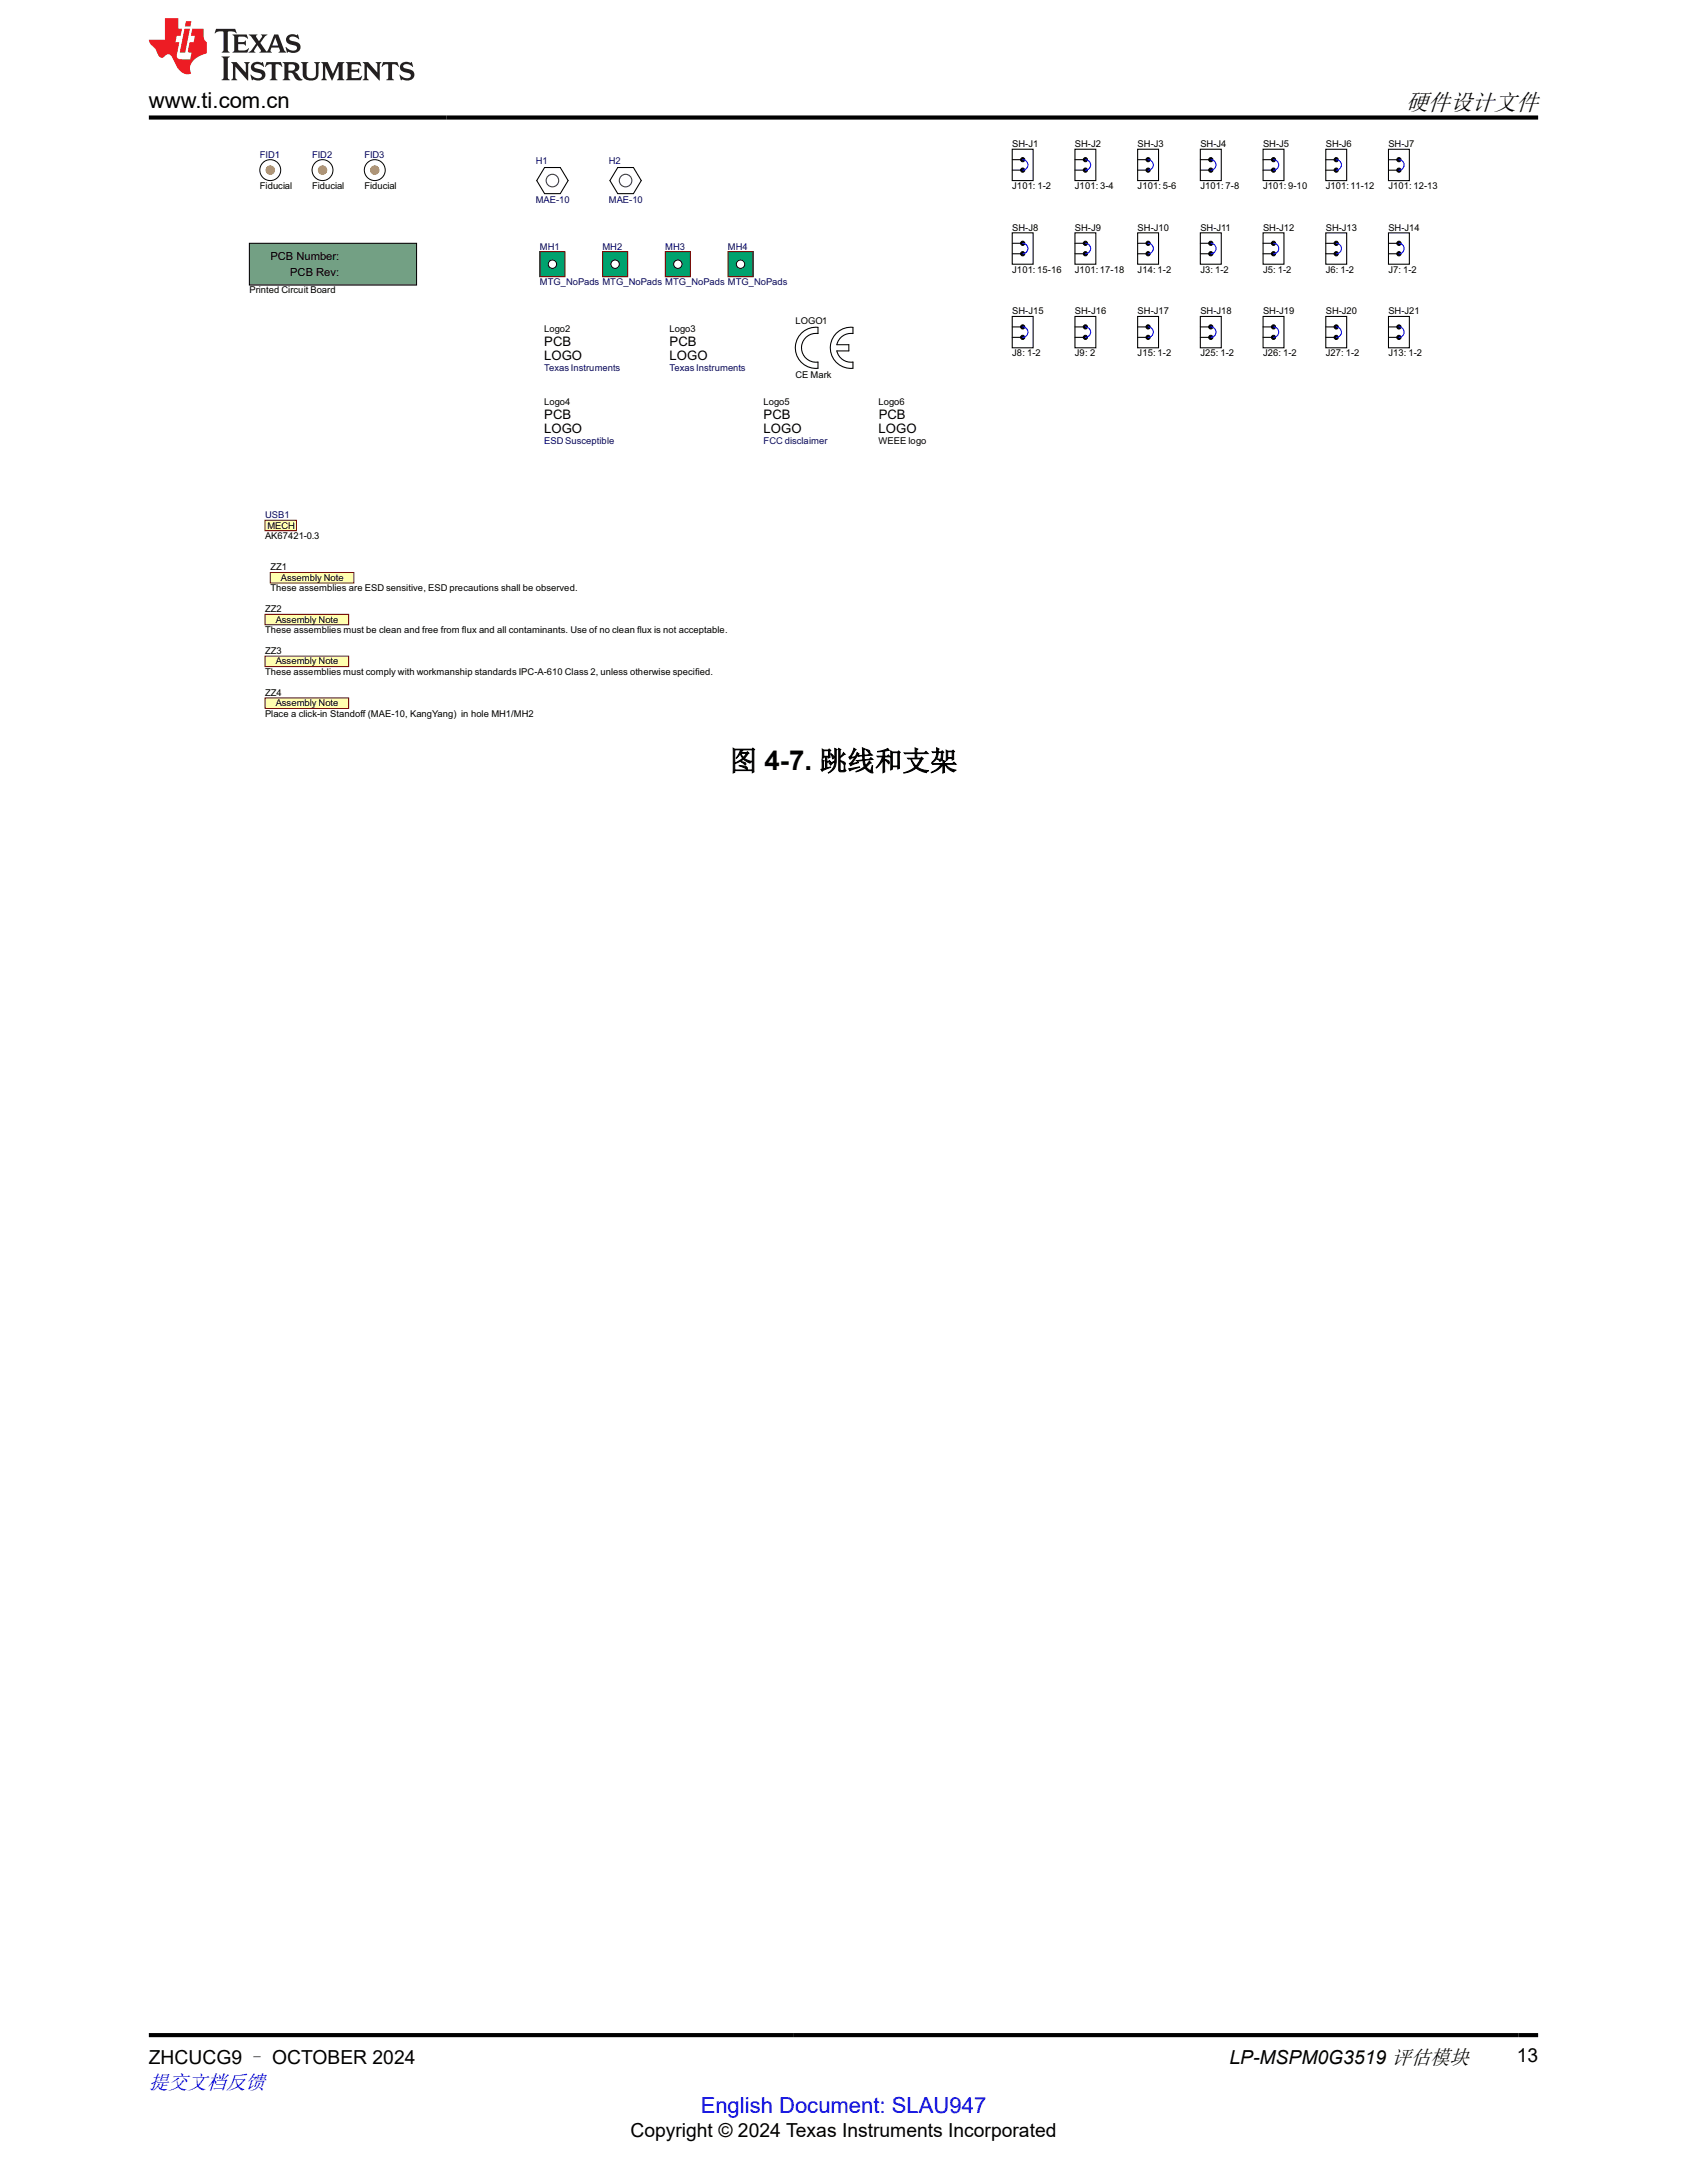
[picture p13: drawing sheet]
<svg xmlns="http://www.w3.org/2000/svg" width="216mm" height="279mm" viewBox="0 0 216 279" stroke-linecap="round" stroke-linejoin="round" font-family="sans-serif">
<defs><g id="words">
<text font-size="3.5" x="93.3" y="98.6">图 4-7. 跳线和支架</text>
<text font-size="3" x="179.9" y="14.1">硬件设计文件</text>
<text font-size="2.8" x="19" y="13.8">www.ti.com.cn</text>
<text font-size="2.8" fill="#00f" x="89.7" y="270.4">English Document: SLAU947</text>
<text font-size="2.6" fill="#00f" x="19" y="267.4">提交文档反馈</text>
<g font-size="2.5">
<text x="194.1" y="263.9">13</text>
<text x="19" y="264.2">ZHCUCG9 – OCTOBER 2024</text>
<text x="157.4" y="264.2">LP-MSPM0G3519 评估模块</text>
<text x="80.7" y="273.5">Copyright © 2024 Texas Instruments Incorporated</text>
</g>
<g font-size="1.7">
<text x="69.7" y="46">LOGO</text>
<text x="69.7" y="44.3">PCB</text>
<text x="85.7" y="46">LOGO</text>
<text x="85.7" y="44.3">PCB</text>
<text x="69.7" y="53.6">PCB</text>
<text x="97.7" y="53.6">PCB</text>
<text x="112.5" y="53.6">PCB</text>
<text x="69.7" y="55.4">LOGO</text>
<text x="97.7" y="55.4">LOGO</text>
<text x="112.4" y="55.4">LOGO</text>
</g>
<g font-size="1.4">
<text x="34.6" y="33.3">PCB Number:</text>
<text x="37.1" y="35.3">PCB Rev:</text>
</g>
<g font-size="1.2" fill="#00007f">
<text x="33.3" y="20.2">FID1</text>
<text x="39.9" y="20.2">FID2</text>
<text x="46.6" y="20.2">FID3</text>
<text x="68.6" y="21">H1</text>
<text x="77.9" y="21">H2</text>
<text x="68.6" y="26">MAE-10</text>
<text x="77.9" y="26">MAE-10</text>
<text x="69.1" y="31.9">MH1</text>
<text x="77.1" y="31.9">MH2</text>
<text x="85.1" y="31.9">MH3</text>
<text x="93.2" y="31.9">MH4</text>
<text x="69.1" y="36.5">MTG_NoPads MTG_NoPads MTG_NoPads MTG_NoPads</text>
<text x="69.7" y="47.5">Texas Instruments</text>
<text x="85.7" y="47.5">Texas Instruments</text>
<text x="69.7" y="56.8">ESD Susceptible</text>
<text x="97.7" y="56.8">FCC disclaimer</text>
<text x="33.9" y="66.3">USB1</text>
</g>
<g font-size="1.2">
<text x="129.5" y="18.8">SH-J1</text>
<text x="137.6" y="18.8">SH-J2</text>
<text x="145.6" y="18.8">SH-J3</text>
<text x="153.6" y="18.8">SH-J4</text>
<text x="161.6" y="18.8">SH-J5</text>
<text x="169.7" y="18.8">SH-J6</text>
<text x="177.7" y="18.8">SH-J7</text>
<text x="33.3" y="24.2">Fiducial</text>
<text x="39.9" y="24.2">Fiducial</text>
<text x="46.6" y="24.2">Fiducial</text>
<text x="129.5" y="24.2">J101: 1-2</text>
<text x="129.5" y="29.5">SH-J8</text>
<text x="137.6" y="24.2">J101: 3-4</text>
<text x="137.6" y="29.5">SH-J9</text>
<text x="145.6" y="24.2">J101: 5-6</text>
<text x="145.6" y="29.5">SH-J10</text>
<text x="153.6" y="24.2">J101: 7-8</text>
<text x="153.6" y="29.5">SH-J11</text>
<text x="161.6" y="24.2">J101: 9-10</text>
<text x="161.6" y="29.5">SH-J12</text>
<text x="169.7" y="24.2">J101:11-12</text>
<text x="169.7" y="29.5">SH-J13</text>
<text x="177.7" y="24.2">J101: 12-13</text>
<text x="177.7" y="29.5">SH-J14</text>
<text x="129.5" y="34.9">J101: 15-16</text>
<text x="137.6" y="34.9">J101: 17-18</text>
<text x="145.6" y="34.9">J14: 1-2</text>
<text x="153.6" y="34.9">J3: 1-2</text>
<text x="161.6" y="34.9">J5: 1-2</text>
<text x="169.7" y="34.9">J6: 1-2</text>
<text x="177.7" y="34.9">J7: 1-2</text>
<text x="31.9" y="37.6">Printed Circuit Board</text>
<text x="101.8" y="41.5">LOGO1</text>
<text x="129.5" y="40.2">SH-J15</text>
<text x="137.6" y="40.2">SH-J16</text>
<text x="145.6" y="40.2">SH-J17</text>
<text x="153.6" y="40.2">SH-J18</text>
<text x="161.6" y="40.2">SH-J19</text>
<text x="169.7" y="40.2">SH-J20</text>
<text x="177.7" y="40.2">SH-J21</text>
<text x="69.7" y="42.5">Logo2</text>
<text x="85.7" y="42.5">Logo3</text>
<text x="129.5" y="45.6">J8: 1-2</text>
<text x="137.6" y="45.6">J9: 2</text>
<text x="145.6" y="45.6">J15: 1-2</text>
<text x="153.6" y="45.6">J25: 1-2</text>
<text x="161.6" y="45.6">J26: 1-2</text>
<text x="169.7" y="45.6">J27: 1-2</text>
<text x="177.7" y="45.6">J13: 1-2</text>
<text x="69.7" y="51.9">Logo4</text>
<text x="97.7" y="51.9">Logo5</text>
<text x="101.8" y="48.3">CE Mark</text>
<text x="112.4" y="51.9">Logo6</text>
<text x="112.4" y="56.8">WEEE logo</text>
<text x="33.9" y="69">AK67421-0.3</text>
<text x="34.2" y="67.7">MECH</text>
<text x="34.6" y="73">ZZ1</text>
<text x="34.6" y="75.7">These assemblies are ESD sensitive, ESD precautions shall be observed.</text>
<text x="35.9" y="74.3">Assembly Note</text>
<text x="33.9" y="78.4">ZZ2</text>
<text x="33.9" y="81">These assemblies must be clean and free from f</text>
<text x="33.9" y="83.7">ZZ3</text>
<text x="35.3" y="79.7">Assembly Note</text>
<text x="59.1" y="81">lux and all contaminants. Use of no clean f</text>
<text x="81.5" y="81">lux is not acceptable.</text>
<text x="33.9" y="86.4">These assemblies must comply with workmanship standards IPC-A-610 Class 2, unless otherwise specif</text>
<text x="33.9" y="89.1">ZZ4</text>
<text x="35.3" y="85">Assembly Note</text>
<text x="89" y="86.4">ied.</text>
<text x="33.9" y="91.7">Place a click-in Standoff (MAE-10, KangYang) in hole MH1/MH2</text>
<text x="35.3" y="90.4">Assembly Note</text>
</g>
</g></defs>
<path d="M33.9 78.6h10.7v1.4h-10.7z" fill-rule="evenodd" fill="#ffffaf"/>
<path d="M33.9 78.6h10.7v1.4h-10.7z" fill="none" stroke="#7f0000" stroke-width=".13"/>
<path d="M33.9 84h10.7v1.3h-10.7z" fill-rule="evenodd" fill="#ffffaf"/>
<path d="M33.9 84h10.7v1.3h-10.7z" fill="none" stroke="#7f0000" stroke-width=".13"/>
<path d="M33.9 89.3h10.7v1.4h-10.7z" fill-rule="evenodd" fill="#ffffaf"/>
<path d="M33.9 89.3h10.7v1.4h-10.7z" fill="none" stroke="#7f0000" stroke-width=".13"/>
<path d="M33.9 66.6h4v1.3h-4z" fill-rule="evenodd" fill="#ffffaf"/>
<path d="M33.9 66.6h4v1.3h-4z" fill="none" stroke="#7f0000" stroke-width=".13"/>
<path d="M69.1 32.2h3.2v3.2h-3.2z" fill-rule="evenodd" fill="#00a26e"/>
<path d="M69.1 32.2h3.2v3.2h-3.2z" fill="none" stroke="#7f0000" stroke-width=".13"/>
<circle cx="70.7" cy="33.8" r=".54" fill="#fff"/>
<circle cx="70.7" cy="33.8" r=".54" fill="none" stroke="#000" stroke-width=".13"/>
<path d="M77.1 32.2h3.2v3.2h-3.2z" fill-rule="evenodd" fill="#00a26e"/>
<path d="M77.1 32.2h3.2v3.2h-3.2z" fill="none" stroke="#7f0000" stroke-width=".13"/>
<circle cx="78.7" cy="33.8" r=".54" fill="#fff"/>
<circle cx="78.7" cy="33.8" r=".54" fill="none" stroke="#000" stroke-width=".13"/>
<path d="M85.1 32.2h3.3v3.2h-3.3z" fill-rule="evenodd" fill="#00a26e"/>
<path d="M85.1 32.2h3.3v3.2h-3.3z" fill="none" stroke="#7f0000" stroke-width=".13"/>
<circle cx="86.7" cy="33.8" r=".53" fill="#fff"/>
<circle cx="86.7" cy="33.8" r=".53" fill="none" stroke="#000" stroke-width=".13"/>
<path d="M93.2 32.2h3.2v3.2h-3.2z" fill-rule="evenodd" fill="#00a26e"/>
<path d="M93.2 32.2h3.2v3.2h-3.2z" fill="none" stroke="#7f0000" stroke-width=".13"/>
<circle cx="94.8" cy="33.8" r=".54" fill="#fff"/>
<circle cx="94.8" cy="33.8" r=".54" fill="none" stroke="#000" stroke-width=".13"/>
<circle cx="34.6" cy="21.8" r="1.34" fill="#fff"/>
<circle cx="34.6" cy="21.8" r="1.34" fill="none" stroke="#000" stroke-width=".13"/>
<circle cx="34.6" cy="21.8" r=".53" fill="#c39700"/>
<circle cx="34.6" cy="21.8" r=".53" fill="none" stroke="#c39700" stroke-width=".13"/>
<circle cx="41.3" cy="21.8" r="1.34" fill="#fff"/>
<circle cx="41.3" cy="21.8" r="1.34" fill="none" stroke="#000" stroke-width=".13"/>
<circle cx="41.3" cy="21.8" r=".53" fill="#c39700"/>
<circle cx="41.3" cy="21.8" r=".53" fill="none" stroke="#c39700" stroke-width=".13"/>
<circle cx="48" cy="21.8" r="1.34" fill="#fff"/>
<circle cx="48" cy="21.8" r="1.34" fill="none" stroke="#000" stroke-width=".13"/>
<circle cx="48" cy="21.8" r=".53" fill="#c39700"/>
<circle cx="48" cy="21.8" r=".53" fill="none" stroke="#c39700" stroke-width=".13"/>
<path d="M102.5 42.7a2.62 2.62 0 0 1 2.2-.8v.8a1.84 1.84 0 0 0-2.1 1.8 1.84 1.84 0 0 0 2.1 1.8v.8a2.63 2.63 0 0 1-2.7-1.4 2.63 2.63 0 0 1 .5-3zM107 42.7a2.62 2.62 0 0 1 2.2-.8v.8a1.84 1.84 0 0 0-2.1 1.4h1.5v.8h-1.5a1.84 1.84 0 0 0 2.1 1.4v.8a2.63 2.63 0 0 1-2.7-1.4 2.63 2.63 0 0 1 .5-3z" fill="none" stroke="#000" stroke-width=".14"/>
<circle cx="70.7" cy="23.1" r=".8" fill="#fff"/>
<circle cx="70.7" cy="23.1" r=".8" fill="none" stroke="#313442" stroke-width=".14"/>
<path d="M69.7 21.4h2l1 1.7-1 1.7h-2l-1-1.7z" fill="none" stroke="#000" stroke-width=".14"/>
<circle cx="80.1" cy="23.1" r=".8" fill="#fff"/>
<circle cx="80.1" cy="23.1" r=".8" fill="none" stroke="#313442" stroke-width=".14"/>
<path d="M79.1 21.4h2l1 1.7-1 1.7h-2l-1-1.7z" fill="none" stroke="#000" stroke-width=".14"/>
<path d="M31.9 31.1h21.4v5.4h-21.4z" fill-rule="evenodd" fill="#73a084"/>
<path d="M31.9 31.1h21.4v5.4h-21.4z" fill="none" stroke="#000" stroke-width=".13"/>
<path d="M129.5 19.1h2.7v4h-2.7z" fill-rule="evenodd" fill="#fff"/>
<path d="M129.5 19.1h2.7v4h-2.7zM129.5 20.4h1.4M129.5 21.8h1.4" fill="none" stroke="#000" stroke-width=".14"/>
<g fill="#000">
<circle cx="130.9" cy="20.4" r=".27"/>
<circle cx="130.9" cy="21.8" r=".27"/>
</g>
<g fill="none" stroke="#000" stroke-width=".13">
<circle cx="130.9" cy="20.4" r=".27"/>
<circle cx="130.9" cy="21.8" r=".27"/>
</g>
<path d="M130.9 20.4a.67 .67 0 0 1 .6 .7 .67 .67 0 0 1-.6 .7" fill="none" stroke="#00f" stroke-width=".14"/>
<path d="M137.6 19.1h2.6v4h-2.6z" fill-rule="evenodd" fill="#fff"/>
<path d="M137.6 19.1h2.6v4h-2.6zM137.6 20.4h1.3M137.6 21.8h1.3" fill="none" stroke="#000" stroke-width=".14"/>
<g fill="#000">
<circle cx="138.9" cy="20.4" r=".27"/>
<circle cx="138.9" cy="21.8" r=".27"/>
</g>
<g fill="none" stroke="#000" stroke-width=".13">
<circle cx="138.9" cy="20.4" r=".27"/>
<circle cx="138.9" cy="21.8" r=".27"/>
</g>
<path d="M138.9 20.4a.67 .67 0 0 1 .7 .7 .67 .67 0 0 1-.7 .7" fill="none" stroke="#00f" stroke-width=".14"/>
<path d="M145.6 19.1h2.7v4h-2.7z" fill-rule="evenodd" fill="#fff"/>
<path d="M145.6 19.1h2.7v4h-2.7zM145.6 20.4h1.3M145.6 21.8h1.3" fill="none" stroke="#000" stroke-width=".14"/>
<g fill="#000">
<circle cx="146.9" cy="20.4" r=".27"/>
<circle cx="146.9" cy="21.8" r=".27"/>
</g>
<g fill="none" stroke="#000" stroke-width=".13">
<circle cx="146.9" cy="20.4" r=".27"/>
<circle cx="146.9" cy="21.8" r=".27"/>
</g>
<path d="M146.9 20.4a.67 .67 0 0 1 .7 .7 .67 .67 0 0 1-.7 .7" fill="none" stroke="#00f" stroke-width=".14"/>
<path d="M153.6 19.1h2.7v4h-2.7z" fill-rule="evenodd" fill="#fff"/>
<path d="M153.6 19.1h2.7v4h-2.7zM153.6 20.4h1.4M153.6 21.8h1.4" fill="none" stroke="#000" stroke-width=".14"/>
<g fill="#000">
<circle cx="155" cy="20.4" r=".27"/>
<circle cx="155" cy="21.8" r=".27"/>
</g>
<g fill="none" stroke="#000" stroke-width=".13">
<circle cx="155" cy="20.4" r=".27"/>
<circle cx="155" cy="21.8" r=".27"/>
</g>
<path d="M155 20.4a.67 .67 0 0 1 .6 .7 .67 .67 0 0 1-.6 .7" fill="none" stroke="#00f" stroke-width=".14"/>
<path d="M161.6 19.1h2.7v4h-2.7z" fill-rule="evenodd" fill="#fff"/>
<path d="M161.6 19.1h2.7v4h-2.7zM161.6 20.4h1.4M161.6 21.8h1.4" fill="none" stroke="#000" stroke-width=".14"/>
<g fill="#000">
<circle cx="163" cy="20.4" r=".27"/>
<circle cx="163" cy="21.8" r=".27"/>
</g>
<g fill="none" stroke="#000" stroke-width=".13">
<circle cx="163" cy="20.4" r=".27"/>
<circle cx="163" cy="21.8" r=".27"/>
</g>
<path d="M163 20.4a.67 .67 0 0 1 .7 .7 .67 .67 0 0 1-.7 .7" fill="none" stroke="#00f" stroke-width=".14"/>
<path d="M169.7 19.1h2.6v4h-2.6z" fill-rule="evenodd" fill="#fff"/>
<path d="M169.7 19.1h2.6v4h-2.6zM169.7 20.4h1.3M169.7 21.8h1.3" fill="none" stroke="#000" stroke-width=".14"/>
<g fill="#000">
<circle cx="171" cy="20.4" r=".27"/>
<circle cx="171" cy="21.8" r=".27"/>
</g>
<g fill="none" stroke="#000" stroke-width=".13">
<circle cx="171" cy="20.4" r=".27"/>
<circle cx="171" cy="21.8" r=".27"/>
</g>
<path d="M171 20.4a.67 .67 0 0 1 .7 .7 .67 .67 0 0 1-.7 .7" fill="none" stroke="#00f" stroke-width=".14"/>
<path d="M177.7 19.1h2.7v4h-2.7z" fill-rule="evenodd" fill="#fff"/>
<path d="M177.7 19.1h2.7v4h-2.7zM177.7 20.4h1.3M177.7 21.8h1.3" fill="none" stroke="#000" stroke-width=".14"/>
<g fill="#000">
<circle cx="179" cy="20.4" r=".27"/>
<circle cx="179" cy="21.8" r=".27"/>
</g>
<g fill="none" stroke="#000" stroke-width=".13">
<circle cx="179" cy="20.4" r=".27"/>
<circle cx="179" cy="21.8" r=".27"/>
</g>
<path d="M179 20.4a.67 .67 0 0 1 .7 .7 .67 .67 0 0 1-.7 .7" fill="none" stroke="#00f" stroke-width=".14"/>
<path d="M129.5 29.8h2.7v4h-2.7z" fill-rule="evenodd" fill="#fff"/>
<path d="M129.5 29.8h2.7v4h-2.7zM129.5 31.1h1.4M129.5 32.5h1.4" fill="none" stroke="#000" stroke-width=".14"/>
<g fill="#000">
<circle cx="130.9" cy="32.5" r=".27"/>
<circle cx="130.9" cy="31.1" r=".27"/>
</g>
<g fill="none" stroke="#000" stroke-width=".13">
<circle cx="130.9" cy="32.5" r=".27"/>
<circle cx="130.9" cy="31.1" r=".27"/>
</g>
<path d="M130.9 31.1a.67 .67 0 0 1 .6 .7 .67 .67 0 0 1-.6 .7" fill="none" stroke="#00f" stroke-width=".14"/>
<path d="M137.6 29.8h2.6v4h-2.6z" fill-rule="evenodd" fill="#fff"/>
<path d="M137.6 29.8h2.6v4h-2.6zM137.6 31.1h1.3M137.6 32.5h1.3" fill="none" stroke="#000" stroke-width=".14"/>
<g fill="#000">
<circle cx="138.9" cy="32.5" r=".27"/>
<circle cx="138.9" cy="31.1" r=".27"/>
</g>
<g fill="none" stroke="#000" stroke-width=".13">
<circle cx="138.9" cy="32.5" r=".27"/>
<circle cx="138.9" cy="31.1" r=".27"/>
</g>
<path d="M138.9 31.1a.67 .67 0 0 1 .7 .7 .67 .67 0 0 1-.7 .7" fill="none" stroke="#00f" stroke-width=".14"/>
<path d="M145.6 29.8h2.7v4h-2.7z" fill-rule="evenodd" fill="#fff"/>
<path d="M145.6 29.8h2.7v4h-2.7zM145.6 31.1h1.3M145.6 32.5h1.3" fill="none" stroke="#000" stroke-width=".14"/>
<g fill="#000">
<circle cx="146.9" cy="32.5" r=".27"/>
<circle cx="146.9" cy="31.1" r=".27"/>
</g>
<g fill="none" stroke="#000" stroke-width=".13">
<circle cx="146.9" cy="32.5" r=".27"/>
<circle cx="146.9" cy="31.1" r=".27"/>
</g>
<path d="M146.9 31.1a.67 .67 0 0 1 .7 .7 .67 .67 0 0 1-.7 .7" fill="none" stroke="#00f" stroke-width=".14"/>
<path d="M153.6 29.8h2.7v4h-2.7z" fill-rule="evenodd" fill="#fff"/>
<path d="M153.6 29.8h2.7v4h-2.7zM153.6 31.1h1.4M153.6 32.5h1.4" fill="none" stroke="#000" stroke-width=".14"/>
<g fill="#000">
<circle cx="155" cy="32.5" r=".27"/>
<circle cx="155" cy="31.1" r=".27"/>
</g>
<g fill="none" stroke="#000" stroke-width=".13">
<circle cx="155" cy="32.5" r=".27"/>
<circle cx="155" cy="31.1" r=".27"/>
</g>
<path d="M155 31.1a.67 .67 0 0 1 .6 .7 .67 .67 0 0 1-.6 .7" fill="none" stroke="#00f" stroke-width=".14"/>
<path d="M161.6 29.8h2.7v4h-2.7z" fill-rule="evenodd" fill="#fff"/>
<path d="M161.6 29.8h2.7v4h-2.7zM161.6 31.1h1.4M161.6 32.5h1.4" fill="none" stroke="#000" stroke-width=".14"/>
<g fill="#000">
<circle cx="163" cy="32.5" r=".27"/>
<circle cx="163" cy="31.1" r=".27"/>
</g>
<g fill="none" stroke="#000" stroke-width=".13">
<circle cx="163" cy="32.5" r=".27"/>
<circle cx="163" cy="31.1" r=".27"/>
</g>
<path d="M163 31.1a.67 .67 0 0 1 .7 .7 .67 .67 0 0 1-.7 .7" fill="none" stroke="#00f" stroke-width=".14"/>
<path d="M169.7 29.8h2.6v4h-2.6z" fill-rule="evenodd" fill="#fff"/>
<path d="M169.7 29.8h2.6v4h-2.6zM169.7 31.1h1.3M169.7 32.5h1.3" fill="none" stroke="#000" stroke-width=".14"/>
<g fill="#000">
<circle cx="171" cy="32.5" r=".27"/>
<circle cx="171" cy="31.1" r=".27"/>
</g>
<g fill="none" stroke="#000" stroke-width=".13">
<circle cx="171" cy="32.5" r=".27"/>
<circle cx="171" cy="31.1" r=".27"/>
</g>
<path d="M171 31.1a.67 .67 0 0 1 .7 .7 .67 .67 0 0 1-.7 .7" fill="none" stroke="#00f" stroke-width=".14"/>
<path d="M177.7 29.8h2.7v4h-2.7z" fill-rule="evenodd" fill="#fff"/>
<path d="M177.7 29.8h2.7v4h-2.7zM177.7 31.1h1.3M177.7 32.5h1.3" fill="none" stroke="#000" stroke-width=".14"/>
<g fill="#000">
<circle cx="179" cy="32.5" r=".27"/>
<circle cx="179" cy="31.1" r=".27"/>
</g>
<g fill="none" stroke="#000" stroke-width=".13">
<circle cx="179" cy="32.5" r=".27"/>
<circle cx="179" cy="31.1" r=".27"/>
</g>
<path d="M179 31.1a.67 .67 0 0 1 .7 .7 .67 .67 0 0 1-.7 .7" fill="none" stroke="#00f" stroke-width=".14"/>
<path d="M129.5 40.5h2.7v4h-2.7z" fill-rule="evenodd" fill="#fff"/>
<path d="M129.5 40.5h2.7v4h-2.7zM129.5 41.8h1.4M129.5 43.2h1.4" fill="none" stroke="#000" stroke-width=".14"/>
<g fill="#000">
<circle cx="130.9" cy="41.8" r=".27"/>
<circle cx="130.9" cy="43.2" r=".27"/>
</g>
<g fill="none" stroke="#000" stroke-width=".13">
<circle cx="130.9" cy="41.8" r=".27"/>
<circle cx="130.9" cy="43.2" r=".27"/>
</g>
<path d="M130.9 41.8a.67 .67 0 0 1 .6 .7 .67 .67 0 0 1-.6 .7" fill="none" stroke="#00f" stroke-width=".14"/>
<path d="M137.6 40.5h2.6v4h-2.6z" fill-rule="evenodd" fill="#fff"/>
<path d="M137.6 40.5h2.6v4h-2.6zM137.6 41.8h1.3M137.6 43.2h1.3" fill="none" stroke="#000" stroke-width=".14"/>
<g fill="#000">
<circle cx="138.9" cy="41.8" r=".27"/>
<circle cx="138.9" cy="43.2" r=".27"/>
</g>
<g fill="none" stroke="#000" stroke-width=".13">
<circle cx="138.9" cy="41.8" r=".27"/>
<circle cx="138.9" cy="43.2" r=".27"/>
</g>
<path d="M138.9 41.8a.67 .67 0 0 1 .7 .7 .67 .67 0 0 1-.7 .7" fill="none" stroke="#00f" stroke-width=".14"/>
<path d="M145.6 40.5h2.7v4h-2.7z" fill-rule="evenodd" fill="#fff"/>
<path d="M145.6 40.5h2.7v4h-2.7zM145.6 41.8h1.3M145.6 43.2h1.3" fill="none" stroke="#000" stroke-width=".14"/>
<g fill="#000">
<circle cx="146.9" cy="41.8" r=".27"/>
<circle cx="146.9" cy="43.2" r=".27"/>
</g>
<g fill="none" stroke="#000" stroke-width=".13">
<circle cx="146.9" cy="41.8" r=".27"/>
<circle cx="146.9" cy="43.2" r=".27"/>
</g>
<path d="M146.9 41.8a.67 .67 0 0 1 .7 .7 .67 .67 0 0 1-.7 .7" fill="none" stroke="#00f" stroke-width=".14"/>
<path d="M153.6 40.5h2.7v4h-2.7z" fill-rule="evenodd" fill="#fff"/>
<path d="M153.6 40.5h2.7v4h-2.7zM153.6 41.8h1.4M153.6 43.2h1.4" fill="none" stroke="#000" stroke-width=".14"/>
<g fill="#000">
<circle cx="155" cy="41.8" r=".27"/>
<circle cx="155" cy="43.2" r=".27"/>
</g>
<g fill="none" stroke="#000" stroke-width=".13">
<circle cx="155" cy="41.8" r=".27"/>
<circle cx="155" cy="43.2" r=".27"/>
</g>
<path d="M155 41.8a.67 .67 0 0 1 .6 .7 .67 .67 0 0 1-.6 .7" fill="none" stroke="#00f" stroke-width=".14"/>
<path d="M161.6 40.5h2.7v4h-2.7z" fill-rule="evenodd" fill="#fff"/>
<path d="M161.6 40.5h2.7v4h-2.7zM161.6 41.8h1.4M161.6 43.2h1.4" fill="none" stroke="#000" stroke-width=".14"/>
<g fill="#000">
<circle cx="163" cy="41.8" r=".27"/>
<circle cx="163" cy="43.2" r=".27"/>
</g>
<g fill="none" stroke="#000" stroke-width=".13">
<circle cx="163" cy="41.8" r=".27"/>
<circle cx="163" cy="43.2" r=".27"/>
</g>
<path d="M163 41.8a.67 .67 0 0 1 .7 .7 .67 .67 0 0 1-.7 .7" fill="none" stroke="#00f" stroke-width=".14"/>
<path d="M169.7 40.5h2.6v4h-2.6z" fill-rule="evenodd" fill="#fff"/>
<path d="M169.7 40.5h2.6v4h-2.6zM169.7 41.8h1.3M169.7 43.2h1.3" fill="none" stroke="#000" stroke-width=".14"/>
<g fill="#000">
<circle cx="171" cy="43.2" r=".27"/>
<circle cx="171" cy="41.8" r=".27"/>
</g>
<g fill="none" stroke="#000" stroke-width=".13">
<circle cx="171" cy="43.2" r=".27"/>
<circle cx="171" cy="41.8" r=".27"/>
</g>
<path d="M171 41.8a.67 .67 0 0 1 .7 .7 .67 .67 0 0 1-.7 .7" fill="none" stroke="#00f" stroke-width=".14"/>
<path d="M177.7 40.5h2.7v4h-2.7z" fill-rule="evenodd" fill="#fff"/>
<path d="M177.7 40.5h2.7v4h-2.7zM177.7 41.8h1.3M177.7 43.2h1.3" fill="none" stroke="#000" stroke-width=".14"/>
<g fill="#000">
<circle cx="179" cy="43.2" r=".27"/>
<circle cx="179" cy="41.8" r=".27"/>
</g>
<g fill="none" stroke="#000" stroke-width=".13">
<circle cx="179" cy="43.2" r=".27"/>
<circle cx="179" cy="41.8" r=".27"/>
</g>
<path d="M179 41.8a.67 .67 0 0 1 .7 .7 .67 .67 0 0 1-.7 .7" fill="none" stroke="#00f" stroke-width=".14"/>
<path d="M34.6 73.3h10.7v1.3h-10.7z" fill-rule="evenodd" fill="#ffffaf"/>
<path d="M34.6 73.3h10.7v1.3h-10.7z" fill="none" stroke="#7f0000" stroke-width=".13"/>
<path d="M27.7 3.7l-.2 .5v.1a1.04 1.04 0 0 1 1.1-.3v2.4l-.2 .3h1l-.2-.3v-2.2a.58 .58 0 0 1 .7-.1l.4 .1-.2-.5zM29.8 4.4l.2 .2v.2v1.6v.1l-.2 .2h1.9l.2-.5h-.1a1.17 1.17 0 0 1-1.3 .2v-.7h.6l.4 .1v-.6l-.4 .2h-.6v-.6v-.1h.2a1 1 0 0 1 1 .3l.1-.1-.2-.5zM31.8 4.4l1 1.2-.6 .8-.4 .3h.9l-.2-.2 .4-.7 .5 .7-.2 .2h1.6l-.2-.2 .1-.4h1l.1 .4-.1 .2h.9l-.2-.3-.8-2h-.5l-.7 1.9-.3 .3-.8-1.1 .5-.7 .4-.4h-.8l.2 .2-.5 .7-.3-.7 .1-.2zM35.2 4.8l.4 1h-.8zM36.8 4.6a.65 .65 0 0 0-.2 .7 .65 .65 0 0 0 .6 .4l.7 .2 .1 .2a.59 .59 0 0 1-1 .2l-.4-.3h-.1l.2 .7 .2-.1a1.16 1.16 0 0 0 1.5-.2 .7 .7 0 0 0-.6-1.1l-.6-.1-.2-.2 .1-.2a.85 .85 0 0 1 1.1 .3l.1-.1-.2-.6-.1 .1h-.2a1.05 1.05 0 0 0-1 .1zM28.4 7.2l.2 .2v.2v2.3v.2l-.2 .2h1l-.2-.2v-.2v-2.3v-.2l.2-.2zM29.6 7.9l.2 .4v1.6l-.2 .4h.8l-.3-.4v-1.4l1.7 1.8v-2l.2-.4h-.8l.2 .3 .1 1.1-1.2-1.4zM32.3 8.1a.65 .65 0 0 0-.2 .7 .65 .65 0 0 0 .7 .4l.6 .2 .1 .3a.6 .6 0 0 1-1 .2l-.4-.4-.1 .1 .2 .7 .2-.1a1.16 1.16 0 0 0 1.5-.3 .7 .7 0 0 0-.6-1l-.6-.2-.2-.2 .1-.2a.85 .85 0 0 1 1.2 .3v-.1l-.2-.6-.1 .1h-.2a1.07 1.07 0 0 0-1 .1zM34.1 7.9l-.2 .6 .1 .1a.63 .63 0 0 1 .7-.4l.1 1.7-.1 .2-.2 .2h1l-.2-.2v-.2v-1.7a.66 .66 0 0 1 .8 .4v-.1l-.1-.6zM36.2 7.9l.2 .3v.1v1.6v.2l-.2 .2h.9l-.2-.2v-.8h.3a.87 .87 0 0 1 .6 .7 .64 .64 0 0 0 .9 .2l-.4-.3a1.1 1.1 0 0 0-.6-.7 .61 .61 0 0 0 .6-.6 .61 .61 0 0 0-.5-.6zM36.9 8.3a.49 .49 0 0 1 .6 0 .49 .49 0 0 1 .2 .5l-.2 .2h-.6zM38.5 7.9l.2 .3v.1v1.2a.87 .87 0 0 0 1.1 .8 .8 .8 0 0 0 1-.8v-1.3l.2-.3h-.8l.2 .4v1.2a.61 .61 0 0 1-.5 .6 .61 .61 0 0 1-.6-.4l-.1-1.4 .1-.1 .2-.3zM41.1 7.9l.2 .3v.1v1.6l-.2 .4h.7l-.2-.4v-1.5l.9 1.9 .8-1.9v1.5l-.2 .4h1l-.2-.2-.1-.2v-1.6l.1-.1 .2-.3h-.8l-.7 1.6-.7-1.6zM44.3 7.9l.2 .3v.1v1.6v.2l-.2 .2h1.9l.2-.6h-.1a1.17 1.17 0 0 1-1.3 .3v-.8h.6l.4 .2v-.7l-.4 .2h-.6v-.5v-.1l.2-.1a1.01 1.01 0 0 1 1 .3h.1l-.2-.6zM46.4 7.9l.3 .4v1.6l-.3 .4h.8l-.2-.4v-1.4l1.6 1.8v-2l.2-.4h-.7l.2 .3v1.1l-1.2-1.4zM49 7.9l-.2 .6 .1 .1a.63 .63 0 0 1 .8-.4v1.7v.2l-.3 .2h1l-.2-.2v-.2v-1.7a.66 .66 0 0 1 .8 .4l.1-.1-.2-.6zM51.4 8.1a.65 .65 0 0 0-.2 .7 .65 .65 0 0 0 .6 .4l.6 .2 .2 .3a.6 .6 0 0 1-1 .2l-.4-.4-.1 .1 .2 .7 .2-.1a1.16 1.16 0 0 0 1.5-.3 .7 .7 0 0 0-.7-1l-.6-.2-.1-.2v-.2a.86 .86 0 0 1 1.2 .3l.1-.1-.2-.6-.2 .1h-.1a1.06 1.06 0 0 0-1 .1z" fill="#231f20"/>
<path d="M21.1 2.3v2.8h-2.1a1.67 1.67 0 0 0 .8 1.1l.2 .2a1.21 1.21 0 0 0 .7 1l.2-.1a.59 .59 0 0 1 .6-.3 .59 .59 0 0 1 .5 .3l.2 .4a2.42 2.42 0 0 0 1.7 1.8l.6-.1a1.48 1.48 0 0 1 .6-1.9l.8-.5 .6-.2v-1.4a.91 .91 0 0 1-.5-.8v-.9h-1.4l-.2 .9h.5l-.1 .8h-.5l-.2 1v.3h.4l-.2 .9a3.3 3.3 0 0 1-1.5-.1l-.2-.2v-.3l.3-1.6h-.5l.2-.8h.5l.2-.9h-.5v-1.4zM23.6 3.7l-.6 3h.7l.6-3zM23.8 2.7l-.1 .7h.7l.1-.7z" fill="#ed1c24"/>
<path d="M19 15h177.8M19 260.5h177.8" fill="none" stroke="#000" stroke-width=".53"/>
<use href="#words"/>
</svg>
